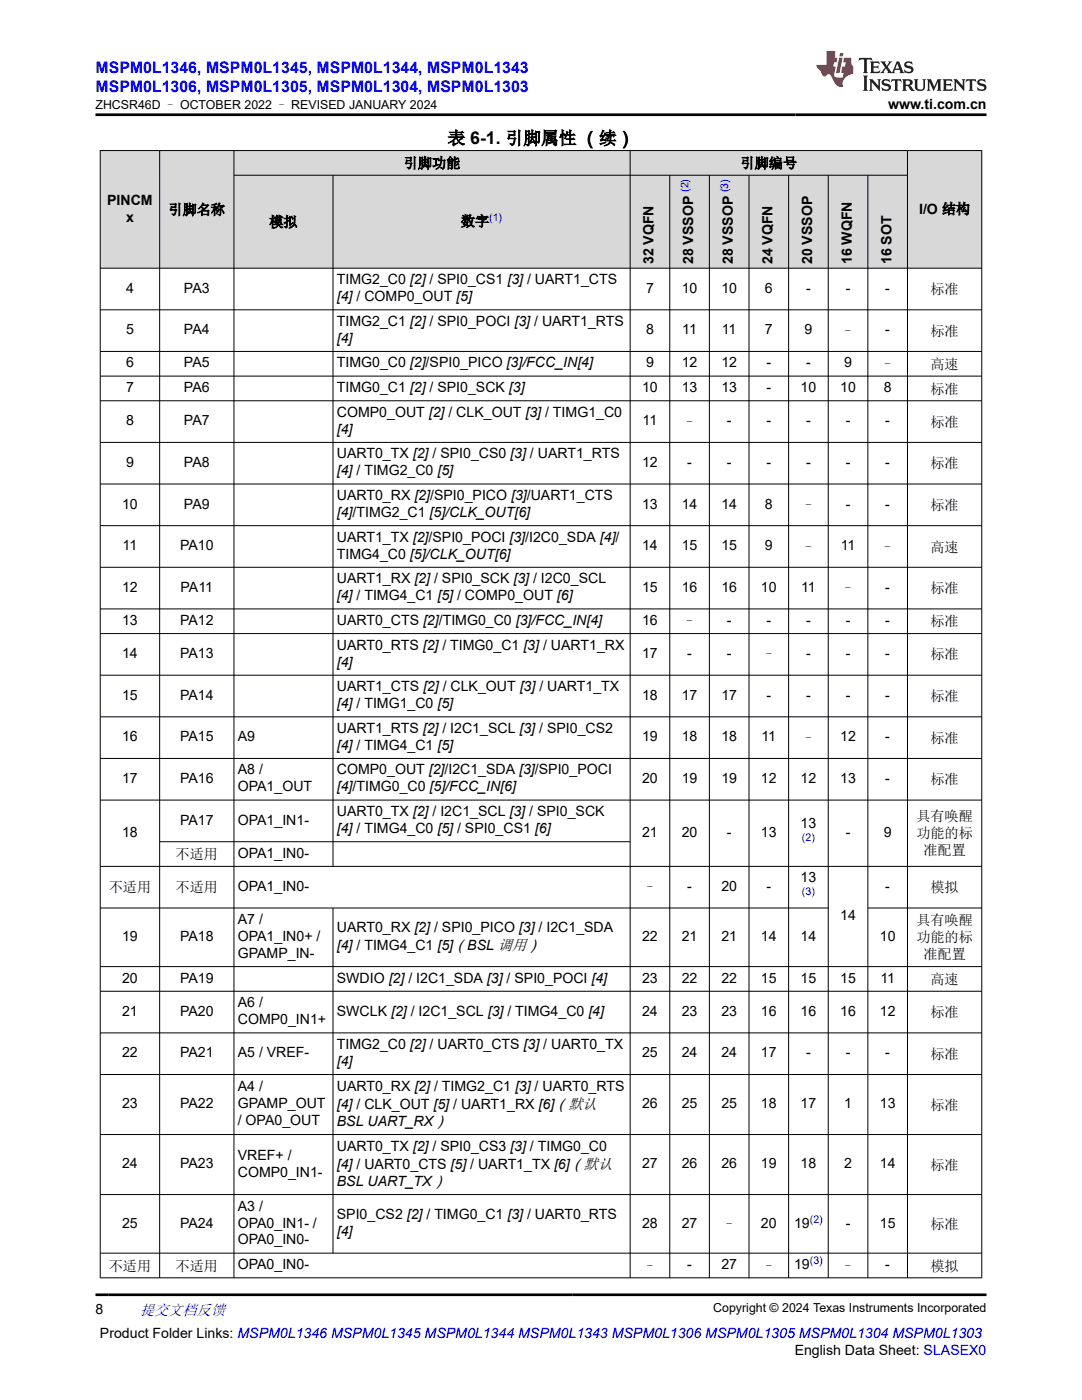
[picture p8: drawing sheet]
<svg xmlns="http://www.w3.org/2000/svg" width="216mm" height="279mm" viewBox="0 0 216 279" stroke-linecap="round" stroke-linejoin="round" font-family="sans-serif">
<defs><g id="words">
<text font-size="3.5" x="89.3" y="28.8">表 6-1. 引脚属性 （续）</text>
<g font-size="3.2" fill="#00f">
<text x="19" y="14.5">MSPM0L1346, MSPM0L1345, MSPM0L1344, MSPM0L1343</text>
<text x="19" y="18.3">MSPM0L1306, MSPM0L1305, MSPM0L1304, MSPM0L1303</text>
</g>
<text font-size="3" fill="#00f" x="27.9" y="262.4">提交文档反馈</text>
<g font-size="2.8">
<text x="177.2" y="21.7">www.ti.com.cn</text>
<text x="80.6" y="33.5">引脚功能</text>
<text x="147.8" y="33.5">引脚编号</text>
<text x="21.4" y="40.8">PINCM</text>
<text x="25.1" y="44.2">x</text>
<text x="33.6" y="42.8">引脚名称</text>
<text x="53.7" y="45.3">模拟</text>
<text x="92" y="45.1">数字</text>
<text x="183.4" y="42.7">I/O 结构</text>
<text x="130.4" y="52.8" transform="rotate(-90 130.4 52.8)">32 VQFN</text>
<text x="138.3" y="52.8" transform="rotate(-90 138.3 52.8)">28 VSSOP</text>
<text x="146.2" y="52.8" transform="rotate(-90 146.2 52.8)">28 VSSOP</text>
<text x="154.1" y="52.8" transform="rotate(-90 154.1 52.8)">24 VQFN</text>
<text x="162" y="52.8" transform="rotate(-90 162 52.8)">20 VSSOP</text>
<text x="169.9" y="52.8" transform="rotate(-90 169.9 52.8)">16 WQFN</text>
<text x="177.9" y="52.8" transform="rotate(-90 177.9 52.8)">16 SOT</text>
<text x="25.1" y="58.4">4</text>
<text x="36.7" y="58.4">PA3</text>
<text x="67.2" y="56.7">TIMG2_C0 [2]/ SPI0_CS1 [3]/ UART1_CTS</text>
<text x="128.9" y="58.4">7</text>
<text x="136" y="58.4">10</text>
<text x="143.9" y="58.4">10</text>
<text x="152.6" y="58.4">6</text>
<text x="160.8" y="58.4">-</text>
<text x="168.7" y="58.4">-</text>
<text x="176.7" y="58.4">-</text>
<text x="185.7" y="58.7">标准</text>
<text x="67.2" y="60.1">[4]/ COMP0_OUT [5]</text>
<text x="67.2" y="65">TIMG2_C1 [2]/ SPI0_POCI [3]/ UART1_RTS</text>
<text x="25.1" y="66.7">5</text>
<text x="36.7" y="66.7">PA4</text>
<text x="67.2" y="68.4">[4]</text>
<text x="128.9" y="66.7">8</text>
<text x="136.1" y="66.7">11</text>
<text x="144" y="66.7">11</text>
<text x="152.6" y="66.7">7</text>
<text x="160.5" y="66.7">9</text>
<text x="167.8" y="67">–</text>
<text x="176.7" y="66.7">-</text>
<text x="185.7" y="67">标准</text>
<text x="25.1" y="73.3">6</text>
<text x="36.7" y="73.3">PA5</text>
<text x="67.2" y="73.3">TIMG0_C0 [2]/SPI0_PICO [3]/FCC_IN[4]</text>
<text x="128.9" y="73.3">9</text>
<text x="136" y="73.3">12</text>
<text x="143.9" y="73.3">12</text>
<text x="152.9" y="73.3">-</text>
<text x="160.8" y="73.3">-</text>
<text x="168.4" y="73.3">9</text>
<text x="175.7" y="73.6">–</text>
<text x="185.7" y="73.6">高速</text>
<text x="25.1" y="78.3">7</text>
<text x="36.7" y="78.3">PA6</text>
<text x="67.2" y="78.3">TIMG0_C1 [2]/ SPI0_SCK [3]</text>
<text x="67.2" y="83.2">COMP0_OUT [2]/ CLK_OUT [3]/ TIMG1_C0</text>
<text x="128.1" y="78.3">10</text>
<text x="136" y="78.3">13</text>
<text x="143.9" y="78.3">13</text>
<text x="152.9" y="78.3">-</text>
<text x="159.7" y="78.3">10</text>
<text x="167.7" y="78.3">10</text>
<text x="176.3" y="78.3">8</text>
<text x="185.7" y="78.5">标准</text>
<text x="25.1" y="84.9">8</text>
<text x="36.7" y="84.9">PA7</text>
<text x="67.2" y="86.6">[4]</text>
<text x="128.2" y="84.9">11</text>
<text x="136.2" y="85.2">–</text>
<text x="145" y="84.9">-</text>
<text x="152.9" y="84.9">-</text>
<text x="160.8" y="84.9">-</text>
<text x="168.7" y="84.9">-</text>
<text x="176.7" y="84.9">-</text>
<text x="185.7" y="85.2">标准</text>
<text x="25.1" y="93.2">9</text>
<text x="36.7" y="93.2">PA8</text>
<text x="67.2" y="91.5">UART0_TX [2]/ SPI0_CS0 [3]/ UART1_RTS</text>
<text x="67.2" y="94.9">[4]/ TIMG2_C0 [5]</text>
<text x="128.1" y="93.2">12</text>
<text x="137.1" y="93.2">-</text>
<text x="145" y="93.2">-</text>
<text x="152.9" y="93.2">-</text>
<text x="160.8" y="93.2">-</text>
<text x="168.7" y="93.2">-</text>
<text x="176.7" y="93.2">-</text>
<text x="185.7" y="93.5">标准</text>
<text x="24.4" y="101.5">10</text>
<text x="36.7" y="101.5">PA9</text>
<text x="67.2" y="99.8">UART0_RX [2]/SPI0_PICO [3]/UART1_CTS</text>
<text x="128.1" y="101.5">13</text>
<text x="136" y="101.5">14</text>
<text x="143.9" y="101.5">14</text>
<text x="152.6" y="101.5">8</text>
<text x="159.9" y="101.8">–</text>
<text x="168.7" y="101.5">-</text>
<text x="176.7" y="101.5">-</text>
<text x="185.7" y="101.8">标准</text>
<text x="67.2" y="103.2">[4]/TIMG2_C1 [5]/CLK_OUT[6]</text>
<text x="24.5" y="109.8">11</text>
<text x="35.9" y="109.8">PA10</text>
<text x="67.2" y="108.1">UART1_TX [2]/SPI0_POCI [3]/I2C0_SDA [4]/</text>
<text x="67.2" y="111.5">TIMG4_C0 [5]/CLK_OUT[6]</text>
<text x="128.1" y="109.8">14</text>
<text x="136" y="109.8">15</text>
<text x="143.9" y="109.8">15</text>
<text x="152.6" y="109.8">9</text>
<text x="159.9" y="110.1">–</text>
<text x="167.8" y="109.8">11</text>
<text x="175.7" y="110.1">–</text>
<text x="185.7" y="110.1">高速</text>
<text x="24.4" y="118.1">12</text>
<text x="36" y="118.1">PA11</text>
<text x="67.2" y="116.4">UART1_RX [2]/ SPI0_SCK [3]/ I2C0_SCL</text>
<text x="67.2" y="119.8">[4]/ TIMG4_C1 [5]/ COMP0_OUT [6]</text>
<text x="128.1" y="118.1">15</text>
<text x="136" y="118.1">16</text>
<text x="143.9" y="118.1">16</text>
<text x="151.8" y="118.1">10</text>
<text x="159.8" y="118.1">11</text>
<text x="167.8" y="118.4">–</text>
<text x="176.7" y="118.1">-</text>
<text x="185.7" y="118.4">标准</text>
<text x="24.4" y="124.7">13</text>
<text x="35.9" y="124.7">PA12</text>
<text x="67.2" y="124.7">UART0_CTS [2]/TIMG0_C0 [3]/FCC_IN[4]</text>
<text x="128.1" y="124.7">16</text>
<text x="136.2" y="125">–</text>
<text x="145" y="124.7">-</text>
<text x="152.9" y="124.7">-</text>
<text x="160.8" y="124.7">-</text>
<text x="168.7" y="124.7">-</text>
<text x="176.7" y="124.7">-</text>
<text x="185.7" y="125">标准</text>
<text x="24.4" y="131.3">14</text>
<text x="35.9" y="131.3">PA13</text>
<text x="67.2" y="129.6">UART0_RTS [2]/ TIMG0_C1 [3]/ UART1_RX</text>
<text x="128.1" y="131.3">17</text>
<text x="137.1" y="131.3">-</text>
<text x="145" y="131.3">-</text>
<text x="152" y="131.6">–</text>
<text x="160.8" y="131.3">-</text>
<text x="168.7" y="131.3">-</text>
<text x="176.7" y="131.3">-</text>
<text x="185.7" y="131.6">标准</text>
<text x="67.2" y="133">[4]</text>
<text x="67.2" y="137.9">UART1_CTS [2]/ CLK_OUT [3]/ UART1_TX</text>
<text x="24.4" y="139.6">15</text>
<text x="35.9" y="139.6">PA14</text>
<text x="67.2" y="141.3">[4]/ TIMG1_C0 [5]</text>
<text x="128.1" y="139.6">18</text>
<text x="136" y="139.6">17</text>
<text x="143.9" y="139.6">17</text>
<text x="152.9" y="139.6">-</text>
<text x="160.8" y="139.6">-</text>
<text x="168.7" y="139.6">-</text>
<text x="176.7" y="139.6">-</text>
<text x="185.7" y="139.9">标准</text>
<text x="24.4" y="147.9">16</text>
<text x="35.9" y="147.9">PA15</text>
<text x="47.4" y="147.9">A9</text>
<text x="67.2" y="146.3">UART1_RTS [2]/ I2C1_SCL [3]/ SPI0_CS2</text>
<text x="67.2" y="149.6">[4]/ TIMG4_C1 [5]</text>
<text x="128.1" y="147.9">19</text>
<text x="136" y="147.9">18</text>
<text x="143.9" y="147.9">18</text>
<text x="151.9" y="147.9">11</text>
<text x="159.9" y="148.2">–</text>
<text x="167.7" y="147.9">12</text>
<text x="176.7" y="147.9">-</text>
<text x="185.7" y="148.2">标准</text>
<text x="47.4" y="154.6">A8 /</text>
<text x="67.2" y="154.6">COMP0_OUT [2]/I2C1_SDA [3]/SPI0_POCI</text>
<text x="24.4" y="156.3">17</text>
<text x="35.9" y="156.3">PA16</text>
<text x="47.4" y="157.9">OPA1_OUT</text>
<text x="67.2" y="157.9">[4]/TIMG0_C0 [5]/FCC_IN[6]</text>
<text x="128.1" y="156.3">20</text>
<text x="136" y="156.3">19</text>
<text x="143.9" y="156.3">19</text>
<text x="151.8" y="156.3">12</text>
<text x="159.7" y="156.3">12</text>
<text x="167.7" y="156.3">13</text>
<text x="176.7" y="156.3">-</text>
<text x="185.7" y="156.5">标准</text>
<text x="24.4" y="167">18</text>
<text x="35.9" y="164.6">PA17</text>
<text x="47.4" y="164.6">OPA1_IN1-</text>
<text x="67.2" y="162.9">UART0_TX [2]/ I2C1_SCL [3]/ SPI0_SCK</text>
<text x="67.2" y="166.3">[4]/ TIMG4_C0 [5]/ SPI0_CS1 [6]</text>
<text x="128.1" y="167">21</text>
<text x="136" y="167">20</text>
<text x="145" y="167">-</text>
<text x="151.8" y="167">13</text>
<text x="159.7" y="165.3">13</text>
<text x="168.7" y="167">-</text>
<text x="176.3" y="167">9</text>
<text x="182.8" y="163.9">具有唤醒</text>
<text x="182.8" y="167.3">功能的标</text>
<text x="35" y="171.5">不适用</text>
<text x="47.4" y="171.2">OPA1_IN0-</text>
<text x="184.3" y="170.7">准配置</text>
<text x="21.7" y="178.1">不适用</text>
<text x="35" y="178.1">不适用</text>
<text x="47.4" y="177.8">OPA1_IN0-</text>
<text x="128.3" y="178.1">–</text>
<text x="137.1" y="177.8">-</text>
<text x="143.9" y="177.8">20</text>
<text x="152.9" y="177.8">-</text>
<text x="159.7" y="176.1">13</text>
<text x="176.7" y="177.8">-</text>
<text x="185.7" y="178.1">模拟</text>
<text x="47.4" y="184.4">A7 /</text>
<text x="67.2" y="186">UART0_RX [2]/ SPI0_PICO [3]/ I2C1_SDA</text>
<text x="167.7" y="183.6">14</text>
<text x="182.8" y="184.7">具有唤醒</text>
<text x="24.4" y="187.8">19</text>
<text x="35.9" y="187.8">PA18</text>
<text x="47.4" y="187.8">OPA1_IN0+ /</text>
<text x="47.4" y="191.2">GPAMP_IN-</text>
<text x="67.2" y="189.6">[4]/ TIMG4_C1 [5]（BSL 调用）</text>
<text x="128.1" y="187.8">22</text>
<text x="136" y="187.8">21</text>
<text x="143.9" y="187.8">21</text>
<text x="151.8" y="187.8">14</text>
<text x="159.7" y="187.8">14</text>
<text x="175.6" y="187.8">10</text>
<text x="182.8" y="188.1">功能的标</text>
<text x="184.3" y="191.5">准配置</text>
<text x="24.4" y="196.1">20</text>
<text x="35.9" y="196.1">PA19</text>
<text x="67.2" y="196.1">SWDIO [2]/ I2C1_SDA [3]/ SPI0_POCI [4]</text>
<text x="128.1" y="196.1">23</text>
<text x="136" y="196.1">22</text>
<text x="143.9" y="196.1">22</text>
<text x="151.8" y="196.1">15</text>
<text x="159.7" y="196.1">15</text>
<text x="167.7" y="196.1">15</text>
<text x="175.7" y="196.1">11</text>
<text x="185.7" y="196.4">高速</text>
<text x="24.4" y="202.7">21</text>
<text x="35.9" y="202.7">PA20</text>
<text x="47.4" y="201">A6 /</text>
<text x="67.2" y="202.7">SWCLK [2]/ I2C1_SCL [3]/ TIMG4_C0 [4]</text>
<text x="128.1" y="202.7">24</text>
<text x="136" y="202.7">23</text>
<text x="143.9" y="202.7">23</text>
<text x="151.8" y="202.7">16</text>
<text x="159.7" y="202.7">16</text>
<text x="167.7" y="202.7">16</text>
<text x="175.6" y="202.7">12</text>
<text x="185.7" y="203">标准</text>
<text x="47.4" y="204.4">COMP0_IN1+</text>
<text x="67.2" y="209.3">TIMG2_C0 [2]/ UART0_CTS [3]/ UART0_TX</text>
<text x="24.4" y="211">22</text>
<text x="35.9" y="211">PA21</text>
<text x="47.4" y="211">A5 / VREF-</text>
<text x="67.2" y="212.7">[4]</text>
<text x="128.1" y="211">25</text>
<text x="136" y="211">24</text>
<text x="143.9" y="211">24</text>
<text x="151.8" y="211">17</text>
<text x="160.8" y="211">-</text>
<text x="168.7" y="211">-</text>
<text x="176.7" y="211">-</text>
<text x="185.7" y="211.3">标准</text>
<text x="24.4" y="221.2">23</text>
<text x="35.9" y="221.2">PA22</text>
<text x="47.4" y="217.8">A4 /</text>
<text x="47.4" y="221.2">GPAMP_OUT</text>
<text x="67.2" y="217.6">UART0_RX [2]/ TIMG2_C1 [3]/ UART0_RTS</text>
<text x="67.2" y="221.3">[4]/ CLK_OUT [5]/ UART1_RX [6]（默认</text>
<text x="128.1" y="221.2">26</text>
<text x="136" y="221.2">25</text>
<text x="143.9" y="221.2">25</text>
<text x="151.8" y="221.2">18</text>
<text x="159.7" y="221.2">17</text>
<text x="168.4" y="221.2">1</text>
<text x="175.6" y="221.2">13</text>
<text x="185.7" y="221.4">标准</text>
<text x="47.4" y="224.6">/ OPA0_OUT</text>
<text x="67.2" y="224.7">BSL UART_RX）</text>
<text x="24.4" y="233.1">24</text>
<text x="35.9" y="233.1">PA23</text>
<text x="47.4" y="231.4">VREF+ /</text>
<text x="67.2" y="229.6">UART0_TX [2]/ SPI0_CS3 [3]/ TIMG0_C0</text>
<text x="67.2" y="233.3">[4]/ UART0_CTS [5]/ UART1_TX [6]（默认</text>
<text x="128.1" y="233.1">27</text>
<text x="136" y="233.1">26</text>
<text x="143.9" y="233.1">26</text>
<text x="151.8" y="233.1">19</text>
<text x="159.7" y="233.1">18</text>
<text x="168.4" y="233.1">2</text>
<text x="175.6" y="233.1">14</text>
<text x="185.7" y="233.4">标准</text>
<text x="47.4" y="234.8">COMP0_IN1-</text>
<text x="67.2" y="236.7">BSL UART_TX）</text>
<text x="24.4" y="245">25</text>
<text x="35.9" y="245">PA24</text>
<text x="47.4" y="241.6">A3 /</text>
<text x="47.4" y="245">OPA0_IN1- /</text>
<text x="67.2" y="243.3">SPI0_CS2 [2]/ TIMG0_C1 [3]/ UART0_RTS</text>
<text x="128.1" y="245">28</text>
<text x="136" y="245">27</text>
<text x="144.1" y="245.3">–</text>
<text x="151.8" y="245">20</text>
<text x="158.4" y="245">19</text>
<text x="168.7" y="245">-</text>
<text x="175.6" y="245">15</text>
<text x="185.7" y="245.3">标准</text>
<text x="47.4" y="248.4">OPA0_IN0-</text>
<text x="67.2" y="246.7">[4]</text>
<text x="21.7" y="253.6">不适用</text>
<text x="35" y="253.6">不适用</text>
<text x="47.4" y="253.3">OPA0_IN0-</text>
<text x="128.3" y="253.6">–</text>
<text x="137.1" y="253.3">-</text>
<text x="143.9" y="253.3">27</text>
<text x="152" y="253.6">–</text>
<text x="158.4" y="253.3">19</text>
<text x="167.8" y="253.6">–</text>
<text x="176.7" y="253.3">-</text>
<text x="185.7" y="253.6">模拟</text>
<text x="19" y="262.1">8</text>
<text x="19.9" y="266.9">Product Folder Links: MSPM0L1346 MSPM0L1345 MSPM0L1344 MSPM0L1343 MSPM0L1306 MSPM0L1305 MSPM0L1304 MSPM0L1303</text>
<text x="158.6" y="270.3">English Data Sheet: SLASEX0</text>
</g>
<g font-size="2.5">
<text x="19" y="21.8">ZHCSR46D – OCTOBER 2022 – REVISED JANUARY 2024</text>
<text x="142.3" y="261.8">Copyright © 2024 Texas Instruments Incorporated</text>
</g>
<g font-size="2.1" fill="#00f">
<text x="137.4" y="38.3" transform="rotate(-90 137.4 38.3)">(2)</text>
<text x="145.3" y="38.3" transform="rotate(-90 145.3 38.3)">(3)</text>
<text x="97.6" y="44.2">(1)</text>
<text x="160" y="167.8">(2)</text>
<text x="160" y="178.5">(3)</text>
<text x="161.6" y="244">(2)</text>
<text x="161.6" y="252.3">(3)</text>
</g>
</g></defs>
<g fill="#d8d8d8">
<path d="M20 30h175.9v5h-175.9z" fill-rule="evenodd"/>
<path d="M20.1 30.1h11.7v23.4h-11.7z" fill-rule="evenodd"/>
<path d="M31.9 30.1h14.7v23.4h-14.7z" fill-rule="evenodd"/>
<path d="M46.7 30.1h79v4.8h-79z" fill-rule="evenodd"/>
<path d="M125.8 30.1h55.2v4.8h-55.2z" fill-rule="evenodd"/>
<path d="M181.1 30.1h14.7v23.4h-14.7z" fill-rule="evenodd"/>
<path d="M46.7 35h19.7v18.5h-19.7z" fill-rule="evenodd"/>
<path d="M66.5 35h59.2v18.5h-59.2z" fill-rule="evenodd"/>
<path d="M125.8 35h7.8v18.5h-7.8z" fill-rule="evenodd"/>
<path d="M133.7 35h7.8v18.5h-7.8z" fill-rule="evenodd"/>
<path d="M141.6 35h7.8v18.5h-7.8z" fill-rule="evenodd"/>
<path d="M149.5 35h7.8v18.5h-7.8z" fill-rule="evenodd"/>
<path d="M157.4 35h7.8v18.5h-7.8z" fill-rule="evenodd"/>
<path d="M165.3 35h7.8v18.5h-7.8z" fill-rule="evenodd"/>
<path d="M173.2 35h7.8v18.5h-7.8z" fill-rule="evenodd"/>
</g>
<g fill="none" stroke="#000" stroke-width=".2">
<path d="M19.9 30h176.1M20 30v225.1M31.9 30v225.1M46.7 30v225.1M46.7 35h134.4M66.4 35v138M125.7 30v225.1M133.6 35v220.1M141.5 35v220.1M149.5 35v220.1M157.4 35v220.1M165.3 35v220.1"/>
<path d="M173.2 35v220.1M181.1 30v225.1M195.9 30v225.1M19.9 53.5h176.1M19.9 61.8h176.1M19.9 70.1h176.1M19.9 75.1h176.1M19.9 80h176.1M19.9 88.3h176.1M19.9 96.6h176.1M19.9 104.9h176.1M19.9 113.2h176.1"/>
<path d="M19.9 121.5h176.1M19.9 126.4h176.1M19.9 134.8h176.1M19.9 143.1h176.1M19.9 151.4h176.1M19.9 159.7h176.1M19.9 172.9h176.1M31.9 168h93.9M19.9 181.2h145.4M19.9 192.9h176.1M19.9 197.8h176.1M66.4 181.2v69"/>
<path d="M173.2 181.2h22.8M19.9 206.1h176.1M19.9 214.4h176.1M19.9 226.4h176.1M19.9 238.4h176.1M19.9 250.1h176.1M19.9 255h176.1"/>
</g>
<path d="M171.5 11.6l-.2 .5 .5-.2h.6v.1v2.2l-.2 .4h1l-.2-.4v-2.2v-.1h.5l.5 .2-.1-.5zM173.6 12.3l.2 .4v1.5l-.2 .4h1.9l.1-.6a1.08 1.08 0 0 1-1.3 .2v-.7h.6l.4 .2v-.7l-.4 .2h-.6v-.5l.2-.2a1 1 0 0 1 1 .3l-.1-.5zM175.7 12.3l.9 1.1-1 1.2h.9l-.2-.2 .5-.8 .4 .8-.2 .2h1.6l-.2-.2 .2-.5h.9l.1 .5-.1 .2h.9l-.2-.3-.8-2h-.5l-.9 2.2-.9-1.1 .9-1.1h-.8l.2 .2-.4 .6-.4-.6 .2-.2zM179 12.7l.4 1h-.7zM180.7 12.4a.65 .65 0 0 0-.2 .7 .65 .65 0 0 0 .6 .5l.6 .1 .1 .3a.79 .79 0 0 1-.7 .4 .79 .79 0 0 1-.7-.5l.1 .7 .2-.1a.93 .93 0 0 0 1.1 .1 .93 .93 0 0 0 .4-1 1.46 1.46 0 0 0-1.2-.6l-.1-.3a1.09 1.09 0 0 1 1.2 .2l-.2-.6-.1 .1-.5-.2zM172.2 15.1l.2 .4v2.2l-.2 .4h1l-.2-.4v-2.2l.2-.4zM173.4 15.8l.2 .4v1.5l-.2 .4h.8l-.3-.4 .1-1.3 1.6 1.8v-2l.2-.4h-.7l.1 .2 .1 1.1-1.2-1.3zM176.2 15.9a.65 .65 0 0 0-.2 .8 .65 .65 0 0 0 .6 .4l.6 .2 .1 .2a.79 .79 0 0 1-.7 .4 .79 .79 0 0 1-.7-.5l.1 .7 .2-.1a.93 .93 0 0 0 1.1 .1 .93 .93 0 0 0 .4-.9 1.46 1.46 0 0 0-1.2-.6l-.1-.4a1.09 1.09 0 0 1 1.2 .2l-.1-.6-.2 .1-.5-.1zM177.9 15.8l-.1 .6a.63 .63 0 0 1 .8-.3v1.6l-.3 .4h1l-.2-.4v-1.6a.66 .66 0 0 1 .8 .3l-.1-.6zM180 15.8l.2 .4v1.5l-.2 .4h1l-.2-.2-.1-.7h.5l.1 .2a.79 .79 0 0 0 1.2 .6l-1-.9a.61 .61 0 0 0 .6-.6 .61 .61 0 0 0-.5-.7zM180.8 16.1h.1a.47 .47 0 0 1 .5 .1 .47 .47 0 0 1 .1 .5l-.1 .1-.7 .1zM182.3 15.8l.2 .2a2.27 2.27 0 0 0 .4 2 1.04 1.04 0 0 0 1.7-.7v-1.3l.2-.2h-.8l.2 .4v1.1a.6 .6 0 0 1-.6 .6 .6 .6 0 0 1-.6-.6v-1.1l.3-.4zM184.9 15.8l.2 .4v1.5l-.2 .4h.8l-.3-.4v-1.4l.9 1.9 .9-1.9v1.4l-.3 .4h1l-.2-.4v-1.5l.2-.4h-.8l-.7 1.5-.6-1.5zM188.1 15.8l.2 .4v1.5l-.2 .4h1.9l.1-.6a1.09 1.09 0 0 1-1.3 .2v-.7h.6l.4 .2v-.6l-.4 .2h-.6v-.6l.2-.1a1.01 1.01 0 0 1 1 .3l-.1-.6zM190.2 15.8l.3 .4v1.5l-.3 .4h.8l-.2-.4v-1.3l1.6 1.8v-2l.2-.4h-.7l.2 .2v1.1l-1.2-1.3zM192.8 15.8l-.1 .6a.63 .63 0 0 1 .8-.3v1.6l-.3 .4h1l-.2-.4v-1.6a.66 .66 0 0 1 .8 .3l-.1-.6zM195.2 15.9a.65 .65 0 0 0-.2 .8 .65 .65 0 0 0 .6 .4l.6 .2 .2 .2a.79 .79 0 0 1-.7 .4 .79 .79 0 0 1-.7-.5l.1 .7 .2-.1a.93 .93 0 0 0 1 .1 .93 .93 0 0 0 .5-.9 1.46 1.46 0 0 0-1.3-.6v-.4a1.09 1.09 0 0 1 1.2 .2l-.2-.6-.2 .1-.5-.1z" fill="#231f20"/>
<path d="M164.9 10.2v2.8h-2l.1 .3 .8 1a.95 .95 0 0 0 1 .9 .59 .59 0 0 1 .5-.4 .59 .59 0 0 1 .5 .4l.4 .7a1.59 1.59 0 0 0 2.1 1.4 1.61 1.61 0 0 1 1-2.3l1-.3-.1-1.5a1.59 1.59 0 0 1-.3-1.7h-1.5l-.2 .9h.6l-.2 .9h-.5l-.2 1v.2l.4 .1-.1 .9h-.7a.73 .73 0 0 1-1-.7l.3-1.5h-.5l.1-.9h.5l.2-.9h-.5v-1.3zM167.4 11.5l-.6 3.1h.7l.6-3.1zM167.6 10.6l-.1 .6h.7l.1-.6z" fill="#ed1c24"/>
<path d="M19 22.9h177.8M19 258.4h177.8" fill="none" stroke="#000" stroke-width=".53"/>
<use href="#words"/>
</svg>
